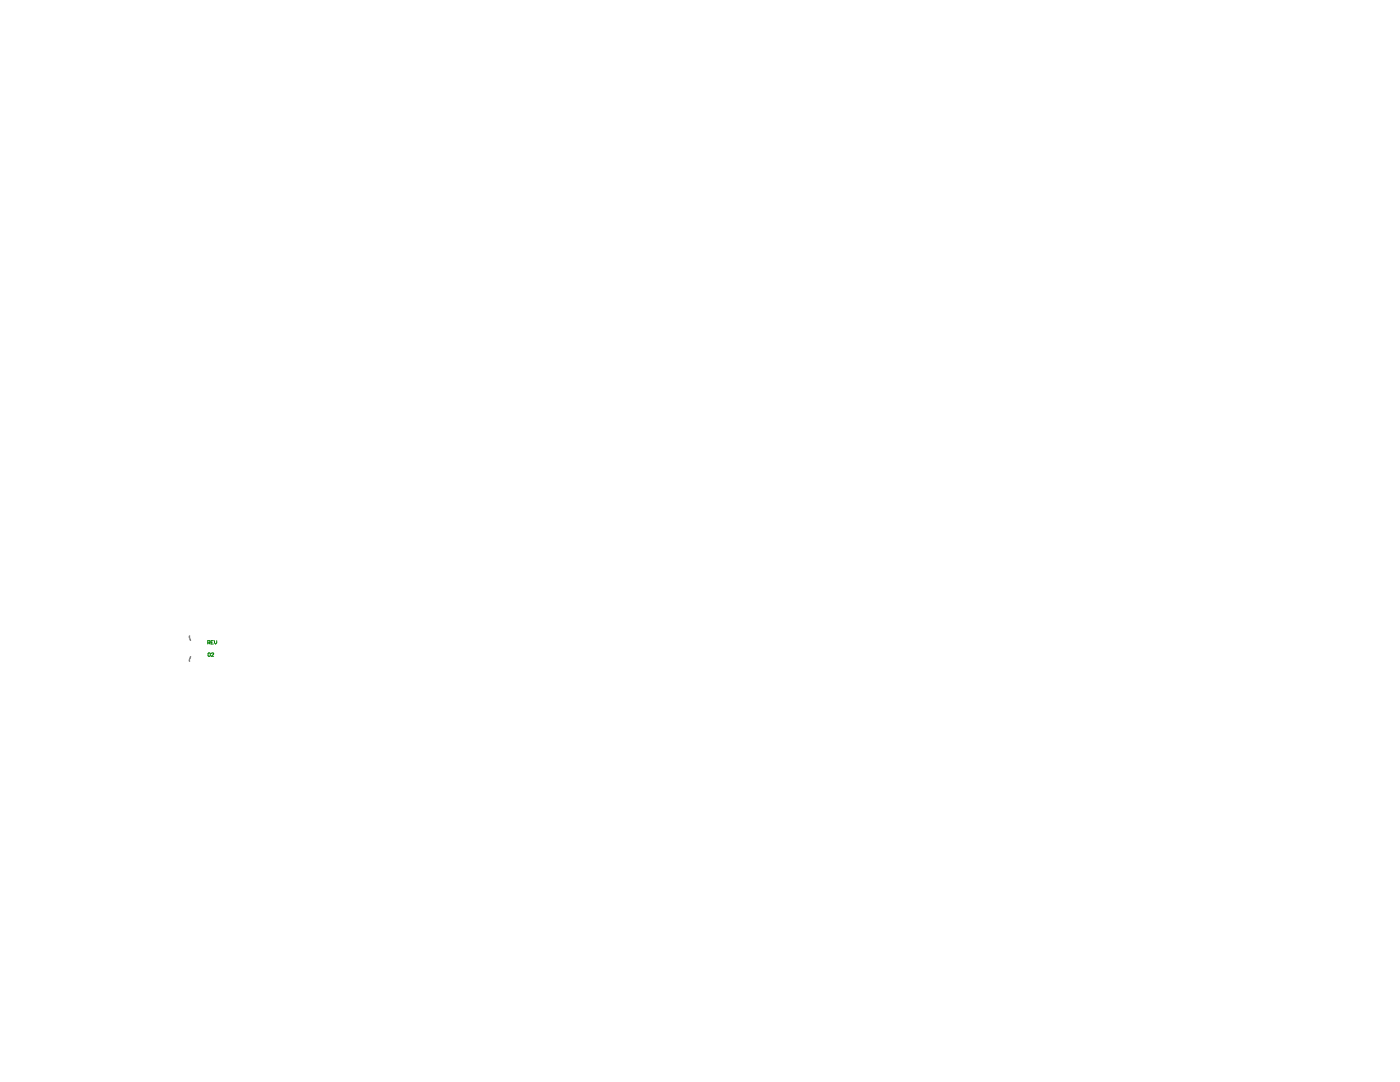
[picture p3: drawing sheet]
<svg xmlns="http://www.w3.org/2000/svg" width="279mm" height="216mm" viewBox="0 0 279 216" stroke-linecap="round" stroke-linejoin="round" font-family="sans-serif">
<path d="M37.8 131.6v.4zM37.8 126.9v.4zM37.9 127.5l.1 .3zM38 131l-.1 .4z" fill="none" stroke="#808080" stroke-width=".2"/>
<path d="M41.5 128.3l.4-.1-.1-.4h-.3v.7M41.5 130.4l.1-.1 .4 .1-.1 .6-.4-.2zM41.7 128.3l.2 .2M42.1 128.2h.3M42.2 130.4l.1-.1 .3 .1-.4 .6h.4M42.6 127.8h-.5v.7h.5M42.8 127.8v.5l.2 .2 .2-.2v-.5" fill="none" stroke="#008000" stroke-width=".2"/>
</svg>
